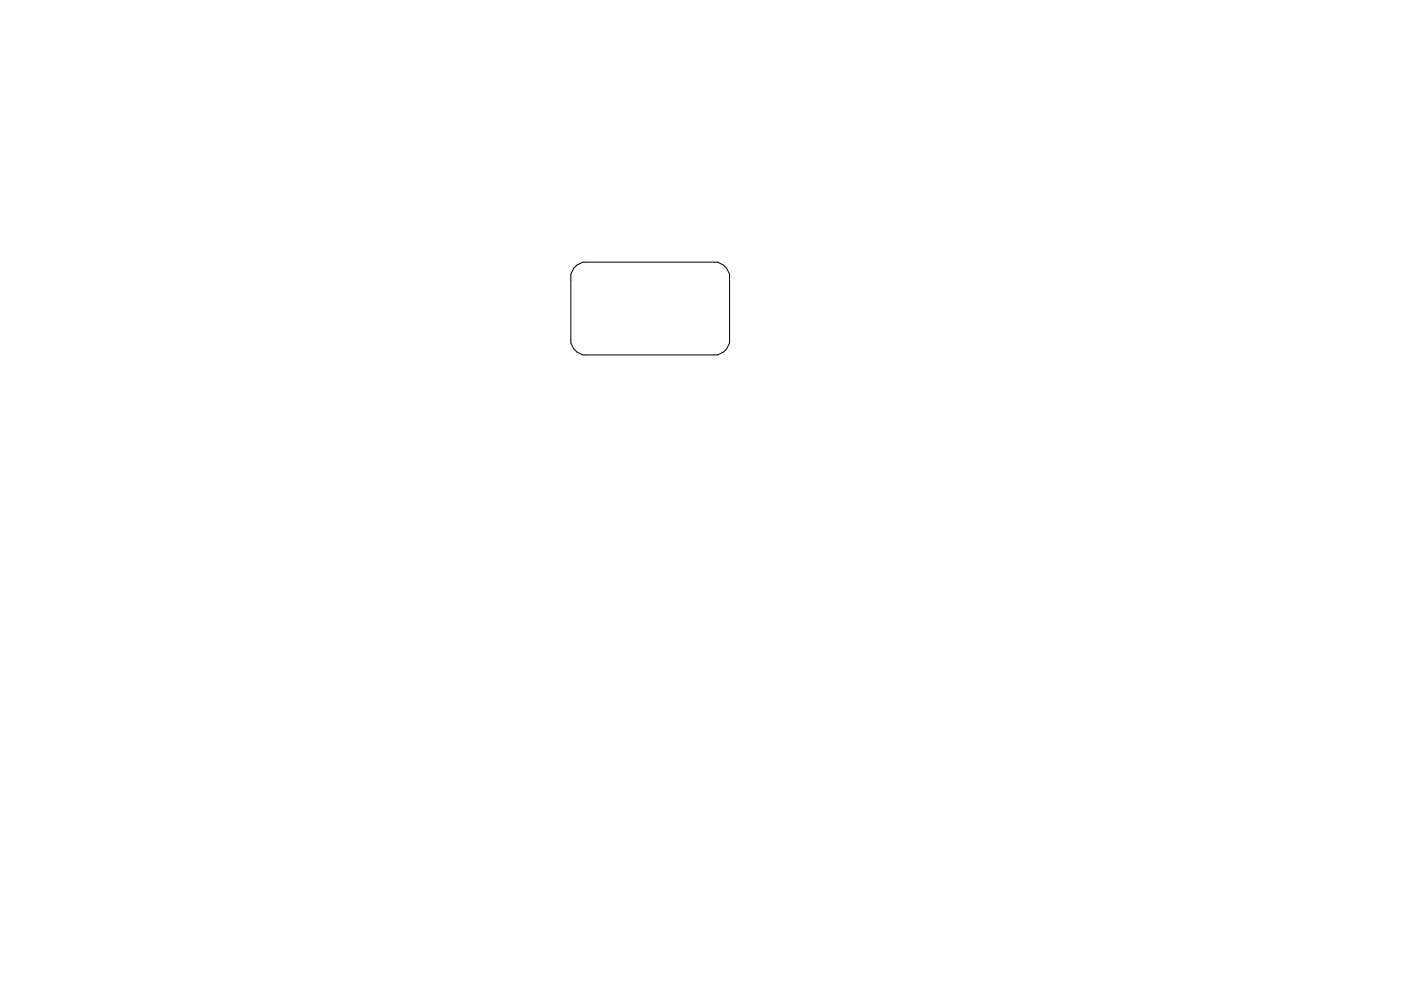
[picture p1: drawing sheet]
<svg xmlns="http://www.w3.org/2000/svg" width="297mm" height="210mm" viewBox="0 0 297 210" stroke-linecap="round" stroke-linejoin="round" font-family="sans-serif">
<path d="M122.3 56.3l1.3-.7h28.5l1.3 .7 .7 .6 .6 1.3v14.6l-.6 1.2-.7 .7-1.3 .6h-28.5l-1.3-.6-.6-.7-.7-1.2v-14.6l.7-1.3z" fill="none" stroke="#000" stroke-width=".21"/>
</svg>
